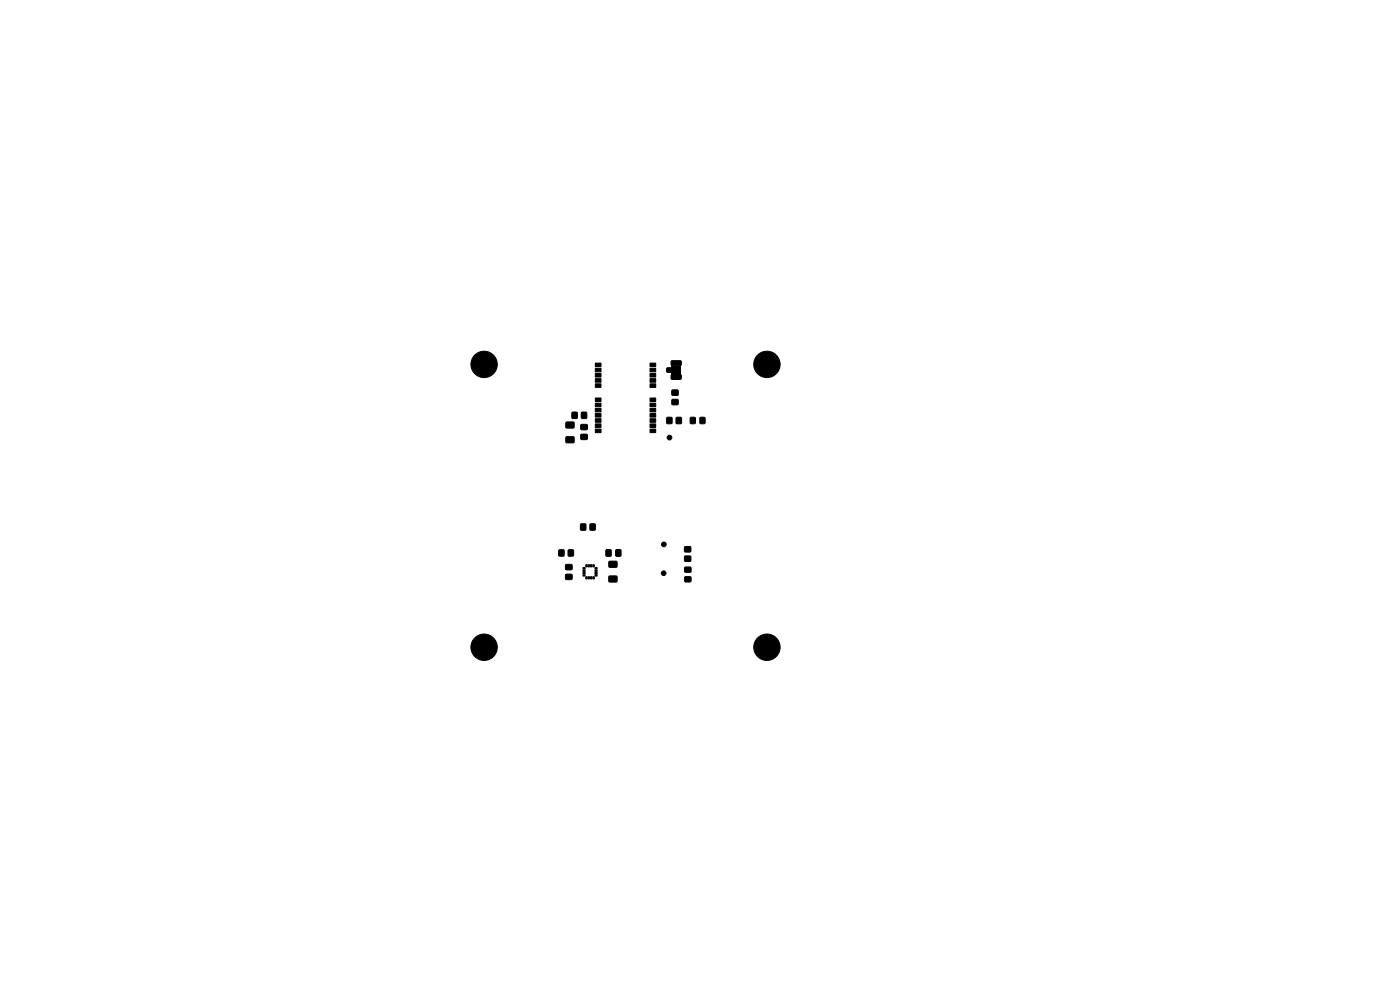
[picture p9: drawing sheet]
<svg xmlns="http://www.w3.org/2000/svg" width="297mm" height="210mm" viewBox="0 0 297 210" stroke-linecap="round" stroke-linejoin="round" font-family="sans-serif">
<path d="M142.5 77.6h2.1v1.8h-2.1z" fill="#000"/>
<g fill="#000" stroke="#000" stroke-width=".21">
<path d="M126.3 77h1.2v.8h-1.2zM126.3 78.1h1.2v.8h-1.2zM126.3 79.2h1.2v.8h-1.2zM137.9 79.2h1.2v.8h-1.2zM137.9 78.1h1.2v.8h-1.2zM137.9 77h1.2v.8h-1.2zM141.5 78.1h.9v.8h-.9zM142.4 76.6l2-.1 .2 .3-.1 .6-.2 .2-1.8-.1-.1-.2zM142.4 79.5h2l.2 .2-.1 .6-.2 .2h-1.8l-.1-.2zM121.4 87.5h1v1.2h-1zM120.1 89.6h1.6v1.1h-1.6zM120.1 92.7h1.6v1.2h-1.6z"/>
<path d="M123.4 87.5h1v1.2h-1zM123.3 90.1h1.3v1h-1.3zM123.3 92.2h1.3v1h-1.3zM126.3 80.3h1.2v.8h-1.2zM126.3 81.4h1.2v.8h-1.2zM126.3 84.4h1.2v.8h-1.2zM126.3 85.5h1.2v.8h-1.2zM126.3 86.6h1.2v.8h-1.2zM126.3 87.7h1.2v.8h-1.2zM126.3 88.8h1.2v.8h-1.2zM126.3 89.9h1.2v.8h-1.2zM126.3 91h1.2v.8h-1.2z"/>
<path d="M137.9 91h1.2v.8h-1.2zM137.9 89.9h1.2v.8h-1.2zM137.9 88.8h1.2v.8h-1.2zM137.9 87.7h1.2v.8h-1.2zM137.9 86.6h1.2v.8h-1.2zM137.9 85.5h1.2v.8h-1.2zM137.9 84.4h1.2v.8h-1.2zM137.9 81.4h1.2v.8h-1.2zM137.9 80.3h1.2v.8h-1.2zM141.5 88.6h1v1.2h-1zM142.6 84.8h1.2v1h-1.2zM142.6 82.8h1.2v1h-1.2z"/>
<path d="M143.5 88.6h1v1.2h-1zM146.5 88.6h1v1.2h-1zM148.5 88.6h1v1.2h-1zM118.6 116.7h1v1.2h-1zM120.6 116.7h1v1.2h-1zM123.2 111.2h1v1.2h-1zM125.2 111.2h1v1.2h-1zM128.6 116.6h1v1.4h-1zM130.7 116.6h1v1.4h-1zM145.3 118h1.2v1h-1.2zM145.3 116h1.2v1h-1.2zM120 121.9h1.3v1h-1.3z"/>
<path d="M120 119.8h1.3v1h-1.3zM123.7 120.4h.4v.3h-.4zM123.7 120.9h.4v.3h-.4zM123.7 121.4h.4v.3h-.4zM123.7 121.9h.4v.3h-.4zM124.3 122.3h.3v.5h-.3zM124.3 119.8h.3v.5h-.3zM124.8 122.3h.3v.5h-.3zM124.8 119.8h.3v.5h-.3zM125.3 122.3h.3v.5h-.3zM125.3 119.8h.3v.5h-.3zM125.8 122.3h.3v.5h-.3z"/>
<path d="M125.8 119.8h.3v.5h-.3zM126.2 121.9h.5v.3h-.5zM126.2 121.4h.5v.3h-.5zM126.2 120.9h.5v.3h-.5zM126.2 120.4h.5v.3h-.5zM129.2 122.2h1.7v1.2h-1.7zM129.2 119.1h1.7v1.2h-1.7zM145.3 122.4h1.2v1h-1.2zM145.3 120.3h1.2v1h-1.2z"/>
<circle cx="102.7" cy="77.3" r="2.8"/>
<circle cx="162.7" cy="77.3" r="2.8"/>
<circle cx="142" cy="92.8" r=".5"/>
<circle cx="140.8" cy="115.5" r=".5"/>
<circle cx="102.7" cy="137.3" r="2.8"/>
<circle cx="140.8" cy="121.6" r=".5"/>
<circle cx="162.7" cy="137.3" r="2.8"/>
</g>
</svg>
